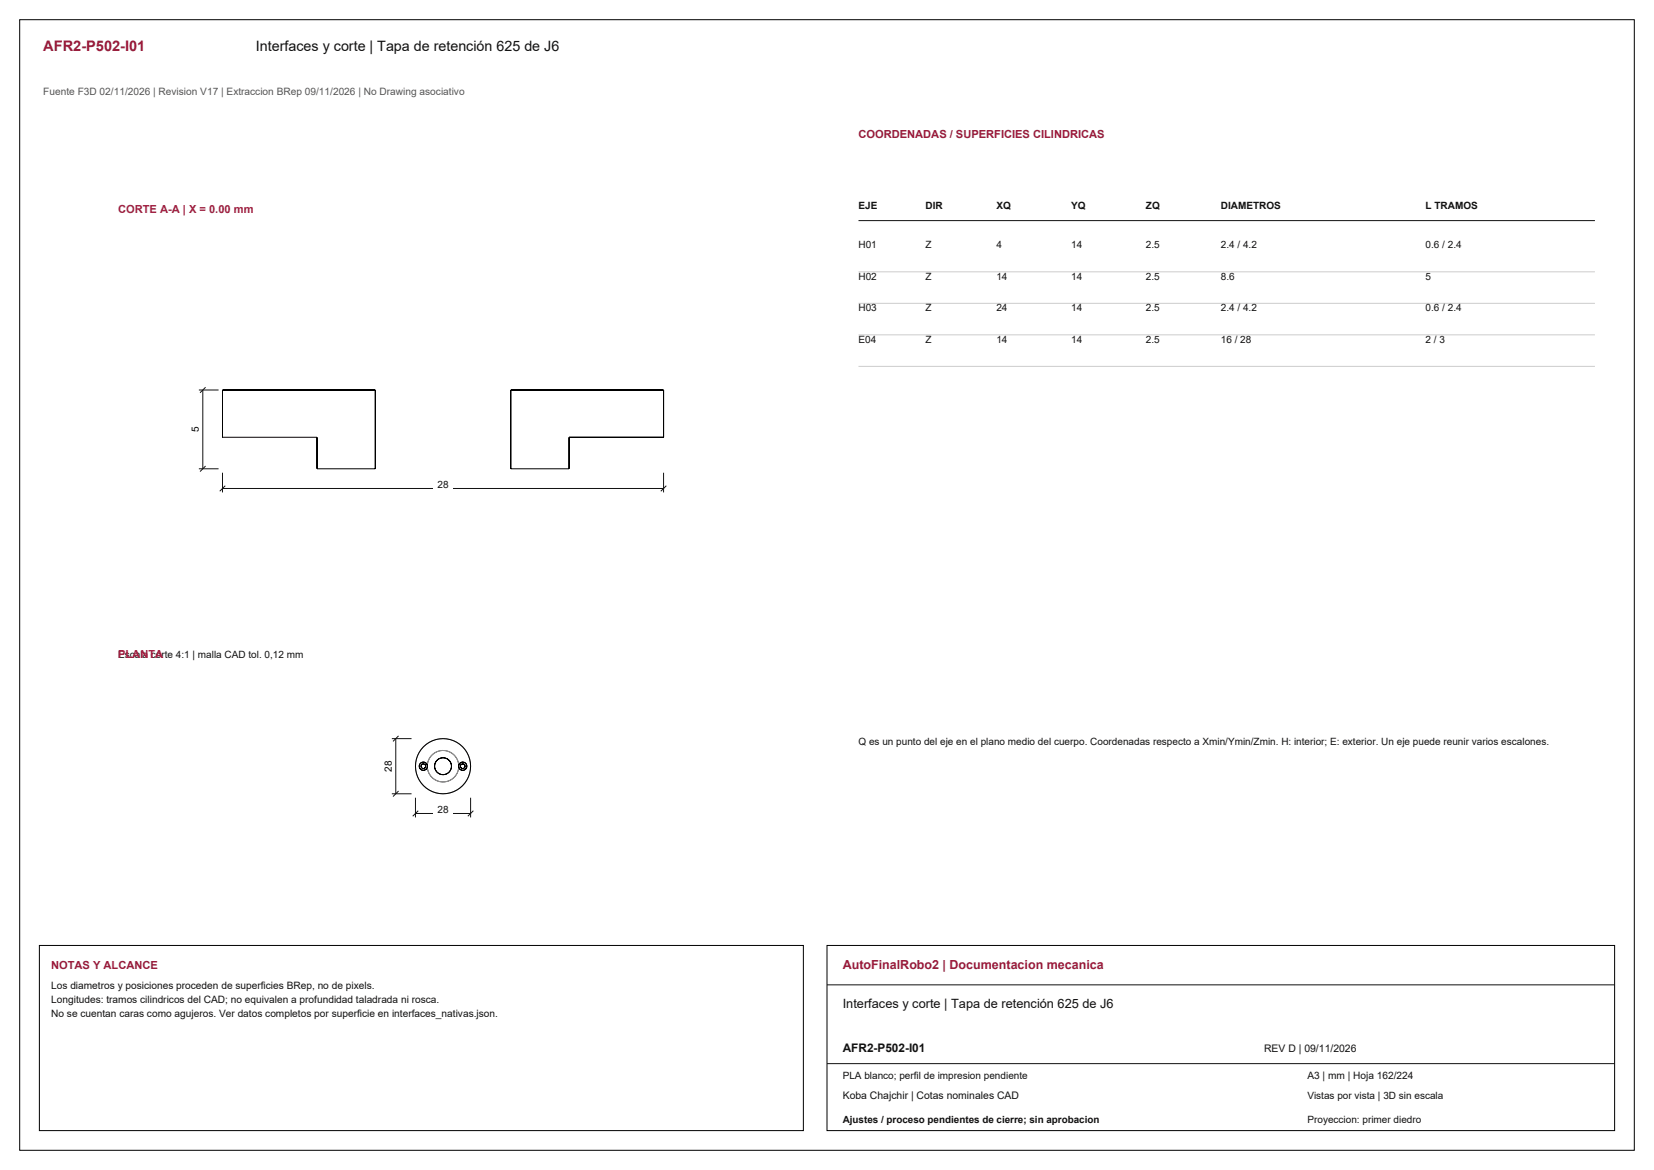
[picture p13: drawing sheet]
<svg xmlns="http://www.w3.org/2000/svg" width="420mm" height="297mm" viewBox="0 0 420 297" stroke-linecap="round" stroke-linejoin="round" font-family="sans-serif">
<defs><g id="words">
<text font-size="3.7" fill="#981b39" x="11" y="13">AFR2-P502-I01</text>
<text font-size="3.6" fill="#111" x="65" y="13">Interfaces y corte | Tapa de retención 625 de J6</text>
<text font-size="3.2" fill="#981b39" x="214" y="246">AutoFinalRobo2 | Documentacion mecanica</text>
<text font-size="3.2" fill="#111" x="214" y="256">Interfaces y corte | Tapa de retención 625 de J6</text>
<text font-size="3" fill="#111" x="214" y="267">AFR2-P502-I01</text>
<g font-size="2.8" fill="#981b39">
<text x="218" y="35">COORDENADAS / SUPERFICIES CILINDRICAS</text>
<text x="13" y="246">NOTAS Y ALCANCE</text>
</g>
<g font-size="2.8" fill="#a91843">
<text x="30" y="54">CORTE A-A | X = 0.00 mm</text>
<text x="30" y="167">PLANTA</text>
</g>
<text font-size="2.6" fill="#555" x="11" y="24">Fuente F3D 02/11/2026 | Revision V17 | Extraccion BRep 09/11/2026 | No Drawing asociativo</text>
<g font-size="2.6" fill="#111">
<text x="13" y="251">Los diametros y posiciones proceden de superficies BRep, no de pixels.</text>
<text x="13" y="254.6">Longitudes: tramos cilindricos del CAD; no equivalen a profundidad taladrada ni rosca.</text>
<text x="13" y="258.2">No se cuentan caras como agujeros. Ver datos completos por superficie en interfaces_nativas.json.</text>
<text x="321" y="267">REV D | 09/11/2026</text>
<text x="332" y="274">A3 | mm | Hoja 162/224</text>
<text x="214" y="279">Koba Chajchir | Cotas nominales CAD</text>
</g>
<g font-size="2.5" fill="#111">
<text x="218" y="53">EJE</text>
<text x="235" y="53">DIR</text>
<text x="253" y="53">XQ</text>
<text x="272" y="53">YQ</text>
<text x="291" y="53">ZQ</text>
<text x="310" y="53">DIAMETROS</text>
<text x="362" y="53">L TRAMOS</text>
<text x="218" y="63">H01</text>
<text x="235" y="63">Z</text>
<text x="253" y="63">4</text>
<text x="272" y="63">14</text>
<text x="291" y="63">2.5</text>
<text x="310" y="63">2.4 / 4.2</text>
<text x="362" y="63">0.6 / 2.4</text>
<text x="218" y="71">H02</text>
<text x="235" y="71">Z</text>
<text x="253" y="71">14</text>
<text x="272" y="71">14</text>
<text x="291" y="71">2.5</text>
<text x="310" y="71">8.6</text>
<text x="362" y="71">5</text>
<text x="218" y="79">H03</text>
<text x="235" y="79">Z</text>
<text x="253" y="79">24</text>
<text x="272" y="79">14</text>
<text x="291" y="79">2.5</text>
<text x="310" y="79">2.4 / 4.2</text>
<text x="362" y="79">0.6 / 2.4</text>
<text x="218" y="87">E04</text>
<text x="235" y="87">Z</text>
<text x="253" y="87">14</text>
<text x="272" y="87">14</text>
<text x="291" y="87">2.5</text>
<text x="310" y="87">16 / 28</text>
<text x="362" y="87">2 / 3</text>
<text x="111.1" y="123.8">28</text>
<text x="30" y="167">Escala corte 4:1 | malla CAD tol. 0,12 mm</text>
<text x="218" y="189">Q es un punto del eje en el plano medio del cuerpo. Coordenadas respecto a Xmin/Ymin/Zmin. H: interior; E: exterior. Un eje puede reunir varios escalones.</text>
<text x="111.1" y="206.3">28</text>
<text x="214" y="274">PLA blanco; perfil de impresion pendiente</text>
<text x="332" y="279">Vistas por vista | 3D sin escala</text>
<text x="214" y="285">Ajustes / proceso pendientes de cierre; sin aprobacion</text>
<text x="332" y="285">Proyeccion: primer diedro</text>
</g>
<g font-size="2.5">
<text x="50.5" y="109.7" transform="rotate(-90 50.5 109.7)">5</text>
<text x="99.5" y="195.9" transform="rotate(-90 99.5 195.9)">28</text>
</g>
</g></defs>
<path d="M5 5h410v287h-410zM56.5 99h38.8v20h-14.8v-8h-24zM129.7 99h38.8v12h-24v8h-14.8z" fill="none" stroke="#000" stroke-width=".25"/>
<path d="M56.5 120v5M168.5 120v5M56.5 124h112M57.2 123.3l-1.4 1.4M169.2 123.3l-1.4 1.4" fill="none" stroke="#111" stroke-width=".25"/>
<path d="M110.1 121.9h4.8v3h-4.8z" fill-rule="evenodd" fill="#fff"/>
<path d="M50.5 99h5M51.5 99v20M52.2 98.3l-1.4 1.4M50.5 119h5M52.2 118.3l-1.4 1.4" fill="none" stroke="#111" stroke-width=".25"/>
<path d="M47.7 107.6h3.2v2.8h-3.2z" fill-rule="evenodd" fill="#fff"/>
<g fill="none" stroke="#8c8c8c" stroke-width=".25" stroke-dasharray="1.1 .8" stroke-linecap="butt">
<path d="M105.5 194.5l.1 .9M105.6 195.4l.1 .9M105.6 193.6l-.1 .9M105.7 196.3l.3 .9M105.7 192.7l-.1 .9M106 197.2l.4 .8M106 191.8l-.3 .9M106.4 198l.5 .8M106.4 191l-.4 .8M106.9 198.8l.7 .6M106.9 190.2l-.5 .8M107.6 199.4l.6 .7"/>
<path d="M107.6 189.6l-.7 .6M108.2 188.9l-.6 .7M108.5 194.5l.1 .7M108.6 195.2l.1 .6M108.6 193.8l-.1 .7M108.7 195.8l.3 .7M108.7 193.2l-.1 .6M109 188.4l-.8 .5M109 196.5l.4 .5M109 192.5l-.3 .7M109.4 197l.5 .5M109.4 192l-.4 .5"/>
<path d="M109.8 188l-.8 .4M109.9 197.5l.5 .4M109.9 191.5l-.5 .5M110.4 197.9l.6 .3M110.4 191.1l-.5 .4M110.7 187.7l-.9 .3M111 198.2l.7 .2M111 190.8l-.6 .3M111.6 187.6l-.9 .1M111.7 198.4l.6 .1M111.7 190.6l-.7 .2M112.3 198.5h.7"/>
<path d="M112.3 190.5l-.6 .1M112.5 187.5l-.9 .1M113 198.5l.7-.2M113 190.5h-.7M113.4 187.6l-.9-.1M113.7 198.3l.6-.2M113.7 190.7l-.7-.2M114.3 198.1l.6-.4M114.3 190.9l-.6-.2M114.3 187.7l-.9-.1M114.9 197.7l.5-.4M114.9 191.3l-.6-.4"/>
<path d="M115.2 188l-.9-.3M115.4 197.3l.4-.6M115.4 191.7l-.5-.4M115.8 196.7l.3-.6M115.8 192.3l-.4-.6M116 188.4l-.8-.4M116.1 196.1l.3-.6M116.1 192.9l-.3-.6M116.4 195.5l.1-.7M116.4 193.5l-.3-.6M116.5 194.8v-.6M116.5 194.2l-.1-.7"/>
<path d="M116.8 188.9l-.8-.5M117.4 199.4l.7-.6M117.4 189.6l-.6-.7M118.1 198.8l.5-.8M118.1 190.2l-.7-.6M118.6 198l.4-.8M118.6 191l-.5-.8M119 197.2l.3-.9M119 191.8l-.4-.8M119.3 196.3l.1-.9M119.3 192.7l-.3-.9M119.4 195.4l.1-.9"/>
<path d="M119.4 193.6l-.1-.9M119.5 194.5l-.1-.9M108.2 200.1l.8 .5M109 200.6l.8 .4M109.8 201l.9 .3M110.7 201.3l.9 .1M111.6 201.4l.9 .1M112.5 201.5l.9-.1M113.4 201.4l.9-.1M114.3 201.3l.9-.3M115.2 201l.8-.4M116 200.6l.8-.5"/>
<path d="M116.8 200.1l.6-.7"/>
</g>
<g fill="none" stroke="#000" stroke-width=".25">
<circle cx="107.5" cy="194.5" r=".6"/>
<circle cx="107.5" cy="194.5" r="1.05"/>
<circle cx="112.5" cy="194.5" r="7"/>
<circle cx="112.5" cy="194.5" r="2.15"/>
<circle cx="117.5" cy="194.5" r=".6"/>
<circle cx="117.5" cy="194.5" r="1.05"/>
</g>
<path d="M105.5 202.5v5M105.5 206.5h14M106.2 205.8l-1.4 1.4M119.5 202.5v5M120.2 205.8l-1.4 1.4" fill="none" stroke="#111" stroke-width=".25"/>
<path d="M110.1 204.4h4.8v3h-4.8z" fill-rule="evenodd" fill="#fff"/>
<path d="M99.5 187.5h5M100.5 187.5v14M101.2 186.8l-1.4 1.4M99.5 201.5h5M101.2 200.8l-1.4 1.4" fill="none" stroke="#111" stroke-width=".25"/>
<path d="M96.7 192.4h3.2v4.2h-3.2z" fill-rule="evenodd" fill="#fff"/>
<path d="M218 56h187M210 250h200M210 270h200" fill="none" stroke="#111" stroke-width=".25"/>
<path d="M218 69h187M218 77h187M218 85h187M218 93h187" fill="none" stroke="#ccc" stroke-width=".25"/>
<path d="M10 240h194v47h-194zM210 240h200v47h-200z" fill="none" stroke="#000" stroke-width=".25"/>
<use href="#words"/>
</svg>
